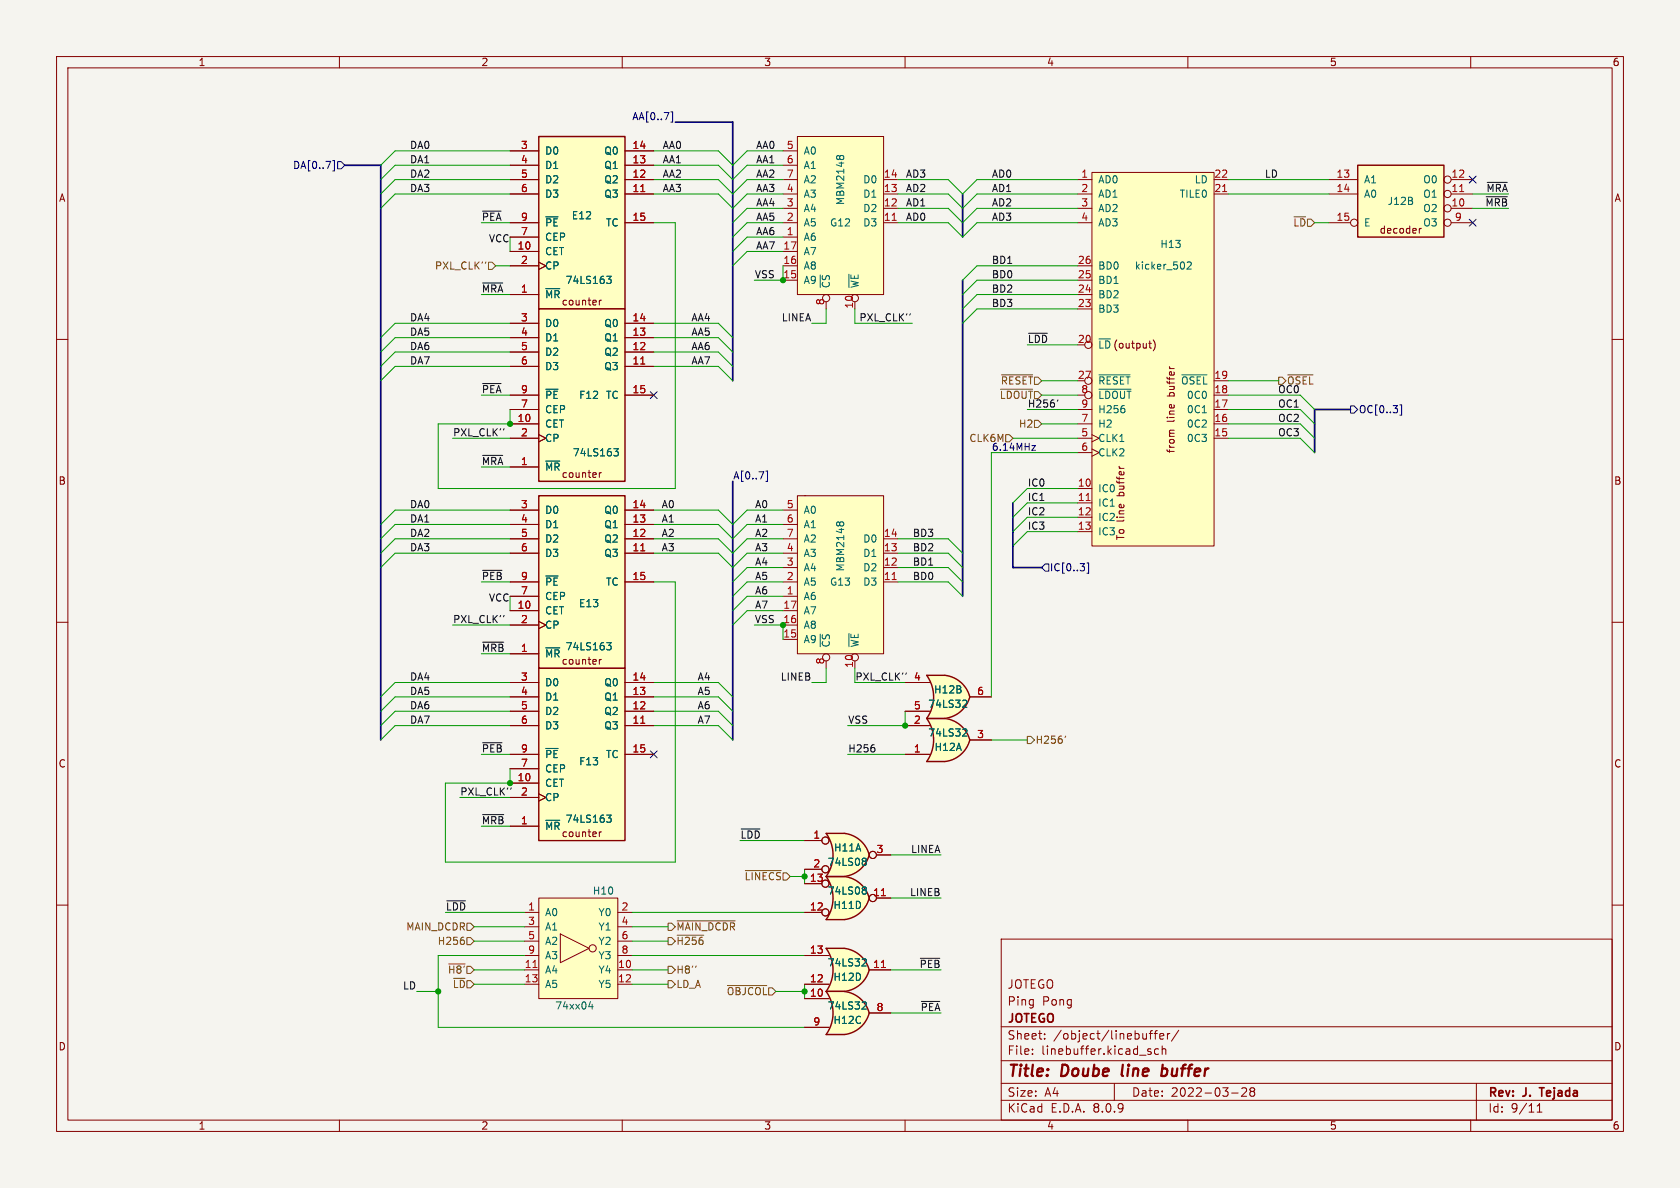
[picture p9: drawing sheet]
<svg xmlns="http://www.w3.org/2000/svg" width="297mm" height="210mm" viewBox="0 0 297 210" stroke-linecap="round" stroke-linejoin="round" font-family="sans-serif">
<defs><g id="words">
<g font-size="2.8" fill="#840000">
<text x="178" y="190.9">Title:</text>
<text x="187.7" y="190.9">Doube</text>
<text x="199.1" y="190.9">line</text>
<text x="207" y="190.9">buffer</text>
</g>
<g font-size="2.1" fill="#840000">
<text x="178" y="178">Ping</text>
<text x="178" y="175">JOTEGO</text>
<text x="184.2" y="178">Pong</text>
<text x="178" y="184">Sheet:</text>
<text x="178" y="181.2">JOTEGO</text>
<text x="186.2" y="184">/object/linebuffer/</text>
<text x="178" y="186.7">File:</text>
<text x="184.1" y="186.7">linebuffer.kicad_sch</text>
<text x="178" y="196.9">KiCad</text>
<text x="178" y="194.1">Size:</text>
<text x="184.7" y="194.1">A4</text>
<text x="185.7" y="196.9">E.D.A.</text>
<text x="193.3" y="196.9">8.0.9</text>
<text x="200" y="194.1">Date:</text>
<text x="207" y="194.1">2022-03-28</text>
<text x="263" y="194.3">Rev:</text>
<text x="263" y="196.9">Id:</text>
<text x="267.1" y="196.9">9/11</text>
<text x="269.4" y="194.3">J.</text>
<text x="273" y="194.3">Tejada</text>
</g>
<g font-size="1.8" fill="#840000">
<text x="35" y="11.9">1</text>
<text x="85" y="11.9">2</text>
<text x="135" y="11.9">3</text>
<text x="185" y="11.9">4</text>
<text x="235" y="11.9">5</text>
<text x="285" y="11.9">6</text>
<text x="10.3" y="35.9">A</text>
<text x="285.3" y="35.9">A</text>
<text x="243.8" y="41.5">decoder</text>
<text x="99.2" y="54.2">counter</text>
<text x="196.7" y="61.8">(output)</text>
<text x="207.9" y="70" transform="rotate(-90 207.9 70)">buffer</text>
<text x="207.9" y="74.7" transform="rotate(-90 207.9 74.7)">line</text>
<text x="207.9" y="80.2" transform="rotate(-90 207.9 80.2)">from</text>
<text x="10.3" y="85.9">B</text>
<text x="99.2" y="84.7">counter</text>
<text x="199" y="87.6" transform="rotate(-90 199 87.6)">buffer</text>
<text x="285.3" y="85.9">B</text>
<text x="199" y="95.6" transform="rotate(-90 199 95.6)">To</text>
<text x="199" y="92.3" transform="rotate(-90 199 92.3)">line</text>
<text x="99.2" y="117.7">counter</text>
<text x="10.3" y="135.9">C</text>
<text x="285.3" y="135.9">C</text>
<text x="99.2" y="148.2">counter</text>
<text x="10.3" y="185.9">D</text>
<text x="285.3" y="185.9">D</text>
<text x="35" y="199.9">1</text>
<text x="85" y="199.9">2</text>
<text x="135" y="199.9">3</text>
<text x="185" y="199.9">4</text>
<text x="235" y="199.9">5</text>
<text x="285" y="199.9">6</text>
</g>
<g font-size="1.8" fill="#000084">
<text x="111.7" y="21.3">AA[0..7]</text>
<text x="51.7" y="30.1">DA[0..7]</text>
<text x="240.1" y="73.3">OC[0..3]</text>
<text x="129.5" y="84.8">A[0..7]</text>
<text x="185.5" y="101.2">IC[0..3]</text>
</g>
<g font-size="1.8" fill="#0f0f0f">
<text x="72.4" y="28.9">DA1</text>
<text x="72.4" y="26.4">DA0</text>
<text x="117.1" y="28.9">AA1</text>
<text x="117.1" y="26.4">AA0</text>
<text x="133.6" y="28.9">AA1</text>
<text x="133.6" y="26.4">AA0</text>
<text x="72.4" y="31.5">DA2</text>
<text x="72.4" y="34">DA3</text>
<text x="117.1" y="31.5">AA2</text>
<text x="117.1" y="34">AA3</text>
<text x="133.6" y="31.5">AA2</text>
<text x="133.6" y="34">AA3</text>
<text x="160.1" y="34">AD2</text>
<text x="160.1" y="31.5">AD3</text>
<text x="175.3" y="34">AD1</text>
<text x="175.3" y="31.5">AD0</text>
<text x="223.5" y="31.5">LD</text>
<text x="262.7" y="34">~{MRA}</text>
<text x="85.1" y="39.1">~{PEA} 9</text>
<text x="133.6" y="36.6">AA4</text>
<text x="133.6" y="39.1">AA5</text>
<text x="133.6" y="41.6">AA6</text>
<text x="160.1" y="36.6">AD1</text>
<text x="160.1" y="39.1">AD0</text>
<text x="175.3" y="39.1">AD3</text>
<text x="175.3" y="36.6">AD2</text>
<text x="262.5" y="36.6">~{MRB}</text>
<text x="86.3" y="42.9">VCC</text>
<text x="133.6" y="44.2">AA7</text>
<text x="175.3" y="46.7">BD1</text>
<text x="85.1" y="51.8">~{MRA} 1</text>
<text x="133.3" y="49.3">VSS</text>
<text x="175.3" y="51.8">BD2</text>
<text x="175.3" y="49.3">BD0</text>
<text x="72.4" y="59.4">DA5</text>
<text x="72.4" y="56.9">DA4</text>
<text x="122.1" y="59.4">AA5</text>
<text x="122.1" y="56.9">AA4</text>
<text x="138.1" y="56.9">LINEA</text>
<text x="151.8" y="56.9">PXL_CLK''</text>
<text x="175.3" y="54.3">BD3</text>
<text x="72.4" y="62">DA6</text>
<text x="72.4" y="64.5">DA7</text>
<text x="122.1" y="62">AA6</text>
<text x="122.1" y="64.5">AA7</text>
<text x="181.6" y="60.7">~{LDD}</text>
<text x="85.1" y="69.6">~{PEA} 9</text>
<text x="225.9" y="69.6">OC0</text>
<text x="80" y="77.2">PXL_CLK''</text>
<text x="181.6" y="72.1">H256'</text>
<text x="225.9" y="77.2">OC3</text>
<text x="225.9" y="72.1">OC1</text>
<text x="225.9" y="74.7">OC2</text>
<text x="85.1" y="82.3">~{MRA} 1</text>
<text x="72.4" y="89.9">DA0</text>
<text x="116.9" y="89.9">A0</text>
<text x="133.4" y="89.9">A0</text>
<text x="181.6" y="88.6">IC1</text>
<text x="181.6" y="86.1">IC0</text>
<text x="72.4" y="92.4">DA1</text>
<text x="72.4" y="95">DA2</text>
<text x="116.9" y="92.4">A1</text>
<text x="116.9" y="95">A2</text>
<text x="133.4" y="95">A2</text>
<text x="133.4" y="92.4">A1</text>
<text x="161.3" y="95">BD3</text>
<text x="181.6" y="91.2">IC2</text>
<text x="181.6" y="93.7">IC3</text>
<text x="72.4" y="97.5">DA3</text>
<text x="116.9" y="97.5">A3</text>
<text x="133.4" y="100.1">A4</text>
<text x="133.4" y="97.5">A3</text>
<text x="161.3" y="97.5">BD2</text>
<text x="161.3" y="100.1">BD1</text>
<text x="85.1" y="102.6">~{PEB} 9</text>
<text x="86.3" y="106.4">VCC</text>
<text x="133.4" y="105.1">A6</text>
<text x="133.4" y="102.6">A5</text>
<text x="133.4" y="107.7">A7</text>
<text x="161.3" y="102.6">BD0</text>
<text x="80" y="110.2">PXL_CLK''</text>
<text x="133.3" y="110.2">VSS</text>
<text x="85.1" y="115.3">~{MRB} 1</text>
<text x="72.4" y="122.9">DA5</text>
<text x="72.4" y="120.4">DA4</text>
<text x="72.4" y="125.5">DA6</text>
<text x="123.2" y="120.4">A4</text>
<text x="123.2" y="125.5">A6</text>
<text x="123.2" y="122.9">A5</text>
<text x="137.9" y="120.4">LINEB</text>
<text x="151.1" y="120.4">PXL_CLK''</text>
<text x="72.4" y="128">DA7</text>
<text x="123.2" y="128">A7</text>
<text x="149.9" y="128">VSS</text>
<text x="85.1" y="133.1">~{PEB} 9</text>
<text x="149.9" y="133.1">H256</text>
<text x="81.3" y="140.7">PXL_CLK''</text>
<text x="85.1" y="145.8">~{MRB} 1</text>
<text x="130.8" y="148.3">~{LDD}</text>
<text x="161" y="150.9">LINEA</text>
<text x="78.7" y="161">~{LDD}</text>
<text x="160.8" y="158.5">LINEB</text>
<text x="162.5" y="171.2">~{PEB}</text>
<text x="71.2" y="175">LD</text>
<text x="162.7" y="178.8">~{PEA}</text>
</g>
<g font-size="1.8" fill="#a90000">
<text x="92" y="26.4">3</text>
<text x="92" y="29">4</text>
<text x="111.7" y="29">13</text>
<text x="111.7" y="26.4">14</text>
<text x="139" y="26.4">5</text>
<text x="139" y="29">6</text>
<text x="92" y="31.5">5</text>
<text x="92" y="34">6</text>
<text x="111.7" y="34">11</text>
<text x="111.7" y="31.5">12</text>
<text x="139" y="34">4</text>
<text x="139" y="31.5">7</text>
<text x="156.2" y="34">13</text>
<text x="156.2" y="31.5">14</text>
<text x="191.1" y="31.5">1</text>
<text x="191.1" y="34">2</text>
<text x="214.6" y="34">21</text>
<text x="214.6" y="31.5">22</text>
<text x="236.2" y="31.5">13</text>
<text x="236.2" y="34">14</text>
<text x="256.5" y="34">11</text>
<text x="256.5" y="31.5">12</text>
<text x="92" y="41.7">7</text>
<text x="92" y="39.1">9</text>
<text x="111.7" y="39.1">15</text>
<text x="139" y="41.7">1</text>
<text x="139" y="39.1">2</text>
<text x="139" y="36.6">3</text>
<text x="156.2" y="39.1">11</text>
<text x="156.2" y="36.6">12</text>
<text x="191.1" y="36.6">3</text>
<text x="191.1" y="39.1">4</text>
<text x="236.2" y="39.1">15</text>
<text x="256.5" y="36.6">10</text>
<text x="257.1" y="39.1">9</text>
<text x="91.4" y="44.2">10</text>
<text x="92" y="46.7">2</text>
<text x="138.4" y="46.7">16</text>
<text x="138.4" y="44.2">17</text>
<text x="190.5" y="46.7">26</text>
<text x="92" y="51.8">1</text>
<text x="138.4" y="49.3">15</text>
<text x="190.5" y="51.8">24</text>
<text x="190.5" y="49.3">25</text>
<text x="92" y="56.9">3</text>
<text x="92" y="59.4">4</text>
<text x="111.7" y="59.4">13</text>
<text x="111.7" y="56.9">14</text>
<text x="145.8" y="54" transform="rotate(-90 145.8 54)">8</text>
<text x="150.9" y="54.7" transform="rotate(-90 150.9 54.7)">10</text>
<text x="190.5" y="54.4">23</text>
<text x="92" y="62">5</text>
<text x="92" y="64.5">6</text>
<text x="111.7" y="64.5">11</text>
<text x="111.7" y="62">12</text>
<text x="190.5" y="60.7">20</text>
<text x="92" y="69.6">9</text>
<text x="111.7" y="69.6">15</text>
<text x="190.5" y="67.1">27</text>
<text x="191.1" y="69.6">8</text>
<text x="214.6" y="69.6">18</text>
<text x="214.6" y="67.1">19</text>
<text x="91.4" y="74.7">10</text>
<text x="92" y="77.2">2</text>
<text x="92" y="72.1">7</text>
<text x="191.1" y="77.2">5</text>
<text x="191.1" y="74.7">7</text>
<text x="191.1" y="72.1">9</text>
<text x="214.6" y="77.2">15</text>
<text x="214.6" y="74.7">16</text>
<text x="214.6" y="72.1">17</text>
<text x="92" y="82.3">1</text>
<text x="191.1" y="79.8">6</text>
<text x="92" y="89.9">3</text>
<text x="111.7" y="89.9">14</text>
<text x="139" y="89.9">5</text>
<text x="190.5" y="86.1">10</text>
<text x="190.5" y="88.6">11</text>
<text x="92" y="92.5">4</text>
<text x="92" y="95">5</text>
<text x="111.7" y="95">12</text>
<text x="111.7" y="92.5">13</text>
<text x="139" y="92.5">6</text>
<text x="139" y="95">7</text>
<text x="156.2" y="95">14</text>
<text x="190.5" y="91.2">12</text>
<text x="190.5" y="93.7">13</text>
<text x="92" y="97.5">6</text>
<text x="111.7" y="97.5">11</text>
<text x="139" y="100.1">3</text>
<text x="139" y="97.5">4</text>
<text x="156.2" y="100.1">12</text>
<text x="156.2" y="97.5">13</text>
<text x="91.4" y="107.7">10</text>
<text x="92" y="105.2">7</text>
<text x="92" y="102.6">9</text>
<text x="111.7" y="102.6">15</text>
<text x="138.4" y="107.7">17</text>
<text x="139" y="105.2">1</text>
<text x="139" y="102.6">2</text>
<text x="156.2" y="102.6">11</text>
<text x="92" y="110.2">2</text>
<text x="138.4" y="112.8">15</text>
<text x="138.4" y="110.2">16</text>
<text x="92" y="115.3">1</text>
<text x="145.8" y="117.5" transform="rotate(-90 145.8 117.5)">8</text>
<text x="150.9" y="118.2" transform="rotate(-90 150.9 118.2)">10</text>
<text x="92" y="120.4">3</text>
<text x="92" y="122.9">4</text>
<text x="92" y="125.5">5</text>
<text x="111.7" y="125.5">12</text>
<text x="111.7" y="122.9">13</text>
<text x="111.7" y="120.4">14</text>
<text x="161.5" y="120.4">4</text>
<text x="161.5" y="125.5">5</text>
<text x="172.6" y="122.9">6</text>
<text x="92" y="128">6</text>
<text x="111.7" y="128">11</text>
<text x="161.5" y="128">2</text>
<text x="172.6" y="130.6">3</text>
<text x="92" y="135.6">7</text>
<text x="92" y="133.1">9</text>
<text x="111.7" y="133.1">15</text>
<text x="161.5" y="133.1">1</text>
<text x="91.4" y="138.2">10</text>
<text x="92" y="140.7">2</text>
<text x="92" y="145.8">1</text>
<text x="143.7" y="148.3">1</text>
<text x="143.1" y="156">13</text>
<text x="143.7" y="153.4">2</text>
<text x="154.9" y="150.9">3</text>
<text x="93.3" y="161">1</text>
<text x="109.8" y="161">2</text>
<text x="143.1" y="161">12</text>
<text x="154.3" y="158.5">11</text>
<text x="93.3" y="163.6">3</text>
<text x="93.3" y="166.1">5</text>
<text x="109.8" y="163.6">4</text>
<text x="109.8" y="166.1">6</text>
<text x="92.7" y="171.2">11</text>
<text x="92.7" y="173.7">13</text>
<text x="93.3" y="168.7">9</text>
<text x="109.2" y="171.2">10</text>
<text x="109.2" y="173.7">12</text>
<text x="109.8" y="168.7">8</text>
<text x="143.1" y="173.7">12</text>
<text x="143.1" y="168.7">13</text>
<text x="154.3" y="171.2">11</text>
<text x="143.1" y="176.3">10</text>
<text x="154.9" y="178.8">8</text>
<text x="143.7" y="181.4">9</text>
</g>
<g font-size="1.8" fill="#006464">
<text x="96.3" y="27.5">D0</text>
<text x="106.7" y="27.5">Q0</text>
<text x="142" y="27.5">A0</text>
<text x="96.3" y="30.1">D1</text>
<text x="96.3" y="32.6">D2</text>
<text x="96.3" y="35.2">D3</text>
<text x="106.7" y="35.2">Q3</text>
<text x="106.7" y="32.6">Q2</text>
<text x="106.7" y="30.1">Q1</text>
<text x="142" y="35.2">A3</text>
<text x="142" y="30.1">A1</text>
<text x="142" y="32.6">A2</text>
<text x="152.5" y="35.2">D1</text>
<text x="152.5" y="32.6">D0</text>
<text x="194.1" y="32.6">AD0</text>
<text x="194.1" y="35.2">AD1</text>
<text x="208.5" y="35.2">TILE0</text>
<text x="211.1" y="32.6">LD</text>
<text x="241" y="32.6">A1</text>
<text x="241" y="35.2">A0</text>
<text x="251.5" y="35.2">O1</text>
<text x="251.5" y="32.6">O0</text>
<text x="96.3" y="40.2">~{PE}</text>
<text x="101" y="39">E12</text>
<text x="107" y="40.2">TC</text>
<text x="142" y="40.2">A5</text>
<text x="142" y="37.7">A4</text>
<text x="146.6" y="40.2">G12</text>
<text x="149.5" y="36.4" transform="rotate(-90 149.5 36.4)">MBM2148</text>
<text x="152.5" y="40.2">D3</text>
<text x="152.5" y="37.7">D2</text>
<text x="194.1" y="37.7">AD2</text>
<text x="194.1" y="40.2">AD3</text>
<text x="241" y="40.2">E</text>
<text x="245.2" y="36.4">J12B</text>
<text x="251.5" y="37.7">O2</text>
<text x="251.5" y="40.2">O3</text>
<text x="96.3" y="45.3">CET</text>
<text x="96.3" y="47.9">CP</text>
<text x="96.3" y="42.8">CEP</text>
<text x="142" y="42.8">A6</text>
<text x="142" y="47.9">A8</text>
<text x="142" y="45.3">A7</text>
<text x="194.1" y="47.9">BD0</text>
<text x="200.5" y="47.9">kicker_502</text>
<text x="205" y="44">H13</text>
<text x="96.3" y="52.9">~{MR}</text>
<text x="99.9" y="50.4">74LS163</text>
<text x="142" y="50.4">A9</text>
<text x="146.9" y="51.1" transform="rotate(-90 146.9 51.1)">~{CS}</text>
<text x="152" y="51.1" transform="rotate(-90 152 51.1)">~{WE}</text>
<text x="194.1" y="52.9">BD2</text>
<text x="194.1" y="50.4">BD1</text>
<text x="96.3" y="58">D0</text>
<text x="106.7" y="58">Q0</text>
<text x="194.1" y="55.5">BD3</text>
<text x="96.3" y="60.6">D1</text>
<text x="96.3" y="63.1">D2</text>
<text x="96.3" y="65.6">D3</text>
<text x="106.7" y="65.6">Q3</text>
<text x="106.7" y="63.1">Q2</text>
<text x="106.7" y="60.6">Q1</text>
<text x="194.1" y="61.8">~{LD}</text>
<text x="96.3" y="70.7">~{PE}</text>
<text x="102.3" y="70.7">F12</text>
<text x="107" y="70.7">TC</text>
<text x="194.1" y="68.2">~{RESET}</text>
<text x="194.1" y="70.7">~{LDOUT}</text>
<text x="208.7" y="68.2">~{OSEL}</text>
<text x="209.7" y="70.7">0C0</text>
<text x="96.3" y="75.8">CET</text>
<text x="96.3" y="73.3">CEP</text>
<text x="194.1" y="75.8">H2</text>
<text x="194.1" y="73.3">H256</text>
<text x="209.7" y="75.8">0C2</text>
<text x="209.7" y="73.3">0C1</text>
<text x="96.3" y="83.4">~{MR}</text>
<text x="96.3" y="78.3">CP</text>
<text x="101.2" y="80.9">74LS163</text>
<text x="194.1" y="78.3">CLK1</text>
<text x="194.1" y="80.9">CLK2</text>
<text x="209.7" y="78.3">0C3</text>
<text x="194.1" y="87.2">IC0</text>
<text x="194.1" y="89.8">IC1</text>
<text x="96.3" y="91">D0</text>
<text x="96.3" y="93.6">D1</text>
<text x="106.7" y="93.6">Q1</text>
<text x="106.7" y="91">Q0</text>
<text x="142" y="91">A0</text>
<text x="142" y="93.6">A1</text>
<text x="194.1" y="92.3">IC2</text>
<text x="194.1" y="94.8">IC3</text>
<text x="96.3" y="96.1">D2</text>
<text x="96.3" y="98.7">D3</text>
<text x="106.7" y="98.7">Q3</text>
<text x="106.7" y="96.1">Q2</text>
<text x="142" y="101.2">A4</text>
<text x="142" y="98.7">A3</text>
<text x="142" y="96.1">A2</text>
<text x="149.5" y="101.1" transform="rotate(-90 149.5 101.1)">MBM2148</text>
<text x="152.5" y="101.2">D2</text>
<text x="152.5" y="98.7">D1</text>
<text x="152.5" y="96.1">D0</text>
<text x="96.3" y="106.3">CEP</text>
<text x="96.3" y="103.7">~{PE}</text>
<text x="102.3" y="107.5">E13</text>
<text x="107" y="103.7">TC</text>
<text x="142" y="106.3">A6</text>
<text x="142" y="103.7">A5</text>
<text x="146.6" y="103.7">G13</text>
<text x="152.5" y="103.7">D3</text>
<text x="96.3" y="108.8">CET</text>
<text x="96.3" y="111.4">CP</text>
<text x="142" y="113.9">A9</text>
<text x="142" y="111.4">A8</text>
<text x="142" y="108.8">A7</text>
<text x="96.3" y="116.4">~{MR}</text>
<text x="99.9" y="115.2">74LS163</text>
<text x="146.9" y="114.6" transform="rotate(-90 146.9 114.6)">~{CS}</text>
<text x="152" y="114.6" transform="rotate(-90 152 114.6)">~{WE}</text>
<text x="96.3" y="121.5">D0</text>
<text x="96.3" y="124.1">D1</text>
<text x="106.7" y="124.1">Q1</text>
<text x="106.7" y="121.5">Q0</text>
<text x="164" y="125.3">74LS32</text>
<text x="165" y="122.8">H12B</text>
<text x="96.3" y="126.6">D2</text>
<text x="96.3" y="129.1">D3</text>
<text x="106.7" y="129.1">Q3</text>
<text x="106.7" y="126.6">Q2</text>
<text x="164" y="130.4">74LS32</text>
<text x="96.3" y="136.8">CEP</text>
<text x="96.3" y="134.2">~{PE}</text>
<text x="102.3" y="135.5">F13</text>
<text x="107" y="134.2">TC</text>
<text x="165.1" y="132.9">H12A</text>
<text x="96.3" y="139.3">CET</text>
<text x="96.3" y="141.8">CP</text>
<text x="96.3" y="146.9">~{MR}</text>
<text x="99.9" y="145.6">74LS163</text>
<text x="146.2" y="153.3">74LS08</text>
<text x="147.3" y="150.7">H11A</text>
<text x="104.7" y="158.3">H10</text>
<text x="146.2" y="158.3">74LS08</text>
<text x="147.2" y="160.9">H11D</text>
<text x="96.3" y="162.2">A0</text>
<text x="96.3" y="164.7">A1</text>
<text x="96.3" y="167.2">A2</text>
<text x="105.7" y="162.2">Y0</text>
<text x="105.7" y="164.7">Y1</text>
<text x="105.7" y="167.2">Y2</text>
<text x="96.3" y="172.3">A4</text>
<text x="96.3" y="169.8">A3</text>
<text x="105.7" y="172.3">Y4</text>
<text x="105.7" y="169.8">Y3</text>
<text x="146.2" y="171">74LS32</text>
<text x="147.2" y="173.6">H12D</text>
<text x="96.3" y="174.9">A5</text>
<text x="98.1" y="178.7">74xx04</text>
<text x="105.7" y="174.9">Y5</text>
<text x="146.2" y="178.7">74LS32</text>
<text x="147.2" y="181.2">H12C</text>
</g>
<g font-size="1.8" fill="#725600">
<text x="228.5" y="40.2">~{LD}</text>
<text x="76.8" y="47.9">PXL_CLK''</text>
<text x="176.6" y="70.7">~{LDOUT}</text>
<text x="176.8" y="68.2">~{RESET}</text>
<text x="227.4" y="68.2">~{OSEL}</text>
<text x="180" y="75.8">H2</text>
<text x="183" y="131.7">H256'</text>
<text x="131.5" y="155.8">~{LINECS}</text>
<text x="71.7" y="164.7">MAIN_DCDR</text>
<text x="77.3" y="167.2">H256</text>
<text x="119.5" y="164.7">~{MAIN_DCDR}</text>
<text x="119.5" y="167.2">~{H256}</text>
<text x="79.1" y="172.3">~{H8'}</text>
<text x="119.5" y="172.3">H8''</text>
<text x="79.9" y="174.9">~{LD}</text>
<text x="119.5" y="174.9">LD_A</text>
<text x="128.4" y="176.1">~{OBJCOL}</text>
</g>
<text font-size="1.8" fill="#0000c2" x="171.3" y="78.3">CLK6M</text>
<text font-size="1.7" fill="#0000c2" x="175.3" y="79.8">6.14MHz</text>
</g></defs>
<path d="M0 0h297v210h-297z" fill="#f5f4ef" stroke="#f5f4ef" stroke-width=".18"/>
<g fill="none" stroke="#840000" stroke-width=".18">
<path d="M10 10h277v190h-277zM12 12h273v186h-273zM60 10v2M110 10v2M160 10v2M210 10v2M260 10v2M10 60h2M285 60h2M10 110h2M285 110h2M10 160h2"/>
<path d="M177 166h108v32h-108zM285 160h2M60 198v2M110 198v2M160 198v2M177 194.5h108M177 191.5h108M177 187.5h108M177 181.5h108M182.5 186.3v.1M182.5 185.5v.1M184.7 183.6v.1"/>
<path d="M184.7 182.8v.1M197 191.5v3M203.1 185.9l.4 .1v.2l-.2 .2h-.3M203.1 185.4l.4 .1M203.2 182.7h.5M203.7 182.2l-.3 .2v1.3M204 182.7h.6M204.6 182.2l-.4 .2v1.3M204.8 185.5l-.4-.1-.3 .3v.4l.1 .2h.6M205 183.2l.7-.1v-.3l-.5-.1-.2 .2 .1 .7h.6M205.5 185.5l.2-.1 .3 .1 .1 .9M205.5 184.9v1.5"/>
<path d="M206.4 182.7v1M206.8 182.7l-.3 .1-.1 .2M208.4 182.1l-1.3 2M210 198v2M217.7 193.2h1.2M219.5 192.4l.6-.1 .2 .1 .1 .3-.9 1.1h.9M221.2 192.9l-.2-.2 .2-.4 .5 .1 .1 .2-.3 .3M221.2 192.9l-.2 .3v.5l.2 .1 .5-.1 .1-.2-.1-.4-.2-.2M221.2 192.9h.3M260 198v2M261 191.5v6.5M271.7 196.6h.9"/>
<path d="M271.7 195.5l.5-.4v1.5"/>
</g>
<path d="M272.1 192.3h.9" fill="none" stroke="#840000" stroke-width=".3"/>
<path d="M198.5 188.2l-.1 1.9M205.5 189l.2-.1 .5 .1M205.6 188.2l-.3 2M206.2 190a.66 .66 0 0 1-.9 .1" fill="none" stroke="#840000" stroke-width=".4"/>
<path d="M141 87.6h15.2v28h-15.2z" fill="#ffffc2"/>
<g fill="none" stroke="#840000" stroke-width=".18">
<path d="M138.4 97.8h2.6M138.4 95.3h2.6M138.4 90.2h2.6M138.4 92.7h2.6M141 87.6h15.2v28h-15.2zM142.2 87.6h.1M156.2 97.8h2.5M156.2 95.3h2.5M138.4 105.4h2.6M138.4 102.9h2.6M138.4 100.3h2.6M138.4 113h2.6"/>
<path d="M138.4 110.5h2.6M138.4 108h2.6M146 116.8v1.3M156.2 102.9h2.5M156.2 100.3h2.5"/>
<circle cx="146" cy="116.2" r=".63"/>
<circle cx="151.1" cy="116.2" r=".63"/>
</g>
<path d="M148.4 92.5l-.3-.2-.2 .2v.2M148.4 92.5l.3-.2h.2l.2 .1 .1 .3M148.4 92.5v.2M150.1 112v2.3" fill="none" stroke="#006464" stroke-width=".18"/>
<path d="M157.7 102.5h.7" fill="none" stroke="#a90000" stroke-width=".18"/>
<path d="M95.2 158.8h14v17.7h-14z" fill="#ffffc2"/>
<g fill="none" stroke="#840000" stroke-width=".18">
<path d="M95.2 158.8h14v17.7h-14zM92.7 161.3h2.5M92.7 171.5h2.5M92.7 174h2.5M92.7 163.8h2.5M92.7 166.4h2.5M92.7 168.9h2.5M99.1 165.1l5 2.5-5 2.6zM109.2 161.3h2.6M109.2 171.5h2.6M109.2 174h2.6M109.2 163.8h2.6"/>
<path d="M109.2 166.4h2.6M109.2 168.9h2.6"/>
<circle cx="104.8" cy="167.6" r=".63"/>
</g>
<path d="M94.2 171h.7" fill="none" stroke="#a90000" stroke-width=".18"/>
<path d="M104.4 177l-.3 1h.8M104.7 177.5v.9" fill="none" stroke="#006464" stroke-width=".18"/>
<path d="M167 127a5.2 5.2 0 0 1 4.4 3.8l-5 1.4z" fill="#ffffc2" stroke="#ffffc2" stroke-width=".18"/>
<path d="M163.8 127h3.2M163.8 134.6h3.2" fill="none" stroke="#ffffc2" stroke-width=".18"/>
<path d="M163.8 127h3.2v7.6h-3.2a6.6 6.6 0 0 0 0-7.6z" fill="#ffffc2"/>
<g fill="#ffffc2" stroke="#ffffc2" stroke-width=".18">
<path d="M166.5 129.5l4.9 1.3a5.1 5.1 0 0 1-4.4 3.8z"/>
<path d="M166.4 121.8l5 1.4a5.2 5.2 0 0 1-4.4 3.8z"/>
</g>
<path d="M163.8 127h3.2a5.2 5.2 0 0 1 4.4 3.8 5.1 5.1 0 0 1-4.4 3.8h-3.2a6.6 6.6 0 0 0 0-7.6z" fill="none" stroke="#840000" stroke-width=".25"/>
<path d="M160 133.4h4.3M160 128.3h4.3M171.4 130.8h3.9" fill="none" stroke="#840000" stroke-width=".18"/>
<path d="M170.4 128.8l.4 .1 .1 .3-.8 .9h.8" fill="none" stroke="#006464" stroke-width=".18"/>
<path d="M163.8 119.4h3.2M163.8 127h3.2" fill="none" stroke="#ffffc2" stroke-width=".18"/>
<path d="M163.8 119.4h3.2v7.6h-3.2a6.7 6.7 0 0 0 0-7.6z" fill="#ffffc2"/>
<path d="M167 119.4a5.1 5.1 0 0 1 4.4 3.8l-4.9 1.3z" fill="#ffffc2" stroke="#ffffc2" stroke-width=".18"/>
<path d="M163.8 119.4h3.2a5.1 5.1 0 0 1 4.4 3.8 5.2 5.2 0 0 1-4.4 3.8h-3.2a6.6 6.6 0 0 0 0-7.6z" fill="none" stroke="#840000" stroke-width=".25"/>
<path d="M160 120.7h4.3M160 125.7h4.3M171.4 123.2h3.9" fill="none" stroke="#840000" stroke-width=".18"/>
<path d="M170.4 123.8h.4l.1 .3-.8 .9h.8" fill="none" stroke="#006464" stroke-width=".18"/>
<path d="M95.2 24.1h15.3v30.5h-15.3z" fill="#ffffc2"/>
<path d="M95.2 24.1h15.3v30.5h-15.3z" fill="none" stroke="#840000" stroke-width=".25"/>
<g fill="none" stroke="#840000" stroke-width=".18">
<path d="M90.2 34.3h5M90.2 31.8h5M90.2 29.2h5M90.2 26.7h5M90.2 39.4h5M110.5 34.3h5.1M110.5 31.8h5.1M110.5 29.2h5.1M110.5 26.7h5.1M110.5 39.4h5.1M90.2 52.1h5M90.2 44.5h5"/>
<path d="M90.2 47h5M90.2 41.9h5M95.2 46.4l1.3 .6-1.3 .6M106 53.1v.8M106.3 53.1l-.3 .2"/>
</g>
<path d="M96.5 38.3h2.2M96.5 51h2.5M107.3 48.8h.7l-.4 .5 .4 .1v.5l-.2 .2h-.4" fill="none" stroke="#006464" stroke-width=".18"/>
<path d="M113.3 33.9h.7" fill="none" stroke="#a90000" stroke-width=".18"/>
<path d="M141 24.1h15.2v28h-15.2z" fill="#ffffc2"/>
<g fill="none" stroke="#840000" stroke-width=".18">
<path d="M138.4 39.4h2.6M138.4 36.8h2.6M138.4 34.3h2.6M138.4 31.8h2.6M138.4 26.7h2.6M138.4 29.2h2.6M141 24.1h15.2v28h-15.2zM142.2 24.1h.1M156.2 39.4h2.5M156.2 36.8h2.5M156.2 34.3h2.5M156.2 31.8h2.5"/>
<path d="M138.4 41.9h2.6M138.4 49.5h2.6M138.4 47h2.6M138.4 44.5h2.6M146 53.3v1.3"/>
<circle cx="146" cy="52.7" r=".63"/>
<circle cx="151.1" cy="52.7" r=".63"/>
</g>
<path d="M148.4 27.7l-.3-.2-.2 .2v.3M148.4 27.7l.3-.2h.2l.2 .1 .1 .4M148.4 27.7v.3M150.1 48.5v2.3" fill="none" stroke="#006464" stroke-width=".18"/>
<path d="M157.7 39h.7" fill="none" stroke="#a90000" stroke-width=".18"/>
<path d="M240 29.2h15.3v12.7h-15.3z" fill="#ffffc2"/>
<path d="M240 29.2h15.3v12.7h-15.3z" fill="none" stroke="#840000" stroke-width=".25"/>
<g fill="none" stroke="#840000" stroke-width=".18">
<path d="M234.9 34.3h5.1M234.9 31.8h5.1M234.9 39.4h3.9M256.5 36.8h3.8M256.5 34.3h3.8M256.5 31.8h3.8M256.5 39.4h3.8M250.9 40.4v.8M251 40.5l-.1 .1"/>
<circle cx="239.4" cy="39.4" r=".63"/>
<circle cx="255.9" cy="36.8" r=".63"/>
<circle cx="255.9" cy="39.4" r=".63"/>
<circle cx="255.9" cy="34.3" r=".63"/>
<circle cx="255.9" cy="31.7" r=".63"/>
</g>
<path d="M258.1 33.9h.7" fill="none" stroke="#a90000" stroke-width=".18"/>
<path d="M95.2 118.1h15.3v30.5h-15.3z" fill="#ffffc2"/>
<path d="M95.2 118.1h15.3v30.5h-15.3z" fill="none" stroke="#840000" stroke-width=".25"/>
<g fill="none" stroke="#840000" stroke-width=".18">
<path d="M90.2 138.4h5M90.2 128.3h5M90.2 125.7h5M90.2 123.2h5M90.2 120.7h5M90.2 133.4h5M90.2 135.9h5M110.5 128.3h5.1M110.5 125.7h5.1M110.5 123.2h5.1M110.5 120.7h5.1M110.5 133.4h5.1"/>
<path d="M90.2 146.1h5M90.2 141h5M95.2 140.3l1.3 .7-1.3 .6M106 147.1v.8M106.3 147.1l-.3 .2"/>
</g>
<path d="M96.5 132.3h2.2M96.5 145h2.5M107.3 144.1h.7l-.4 .5 .4 .1v.4l-.2 .3h-.4" fill="none" stroke="#006464" stroke-width=".18"/>
<path d="M113.3 127.9h.7" fill="none" stroke="#a90000" stroke-width=".18"/>
<path d="M95.2 87.6h15.3v30.5h-15.3z" fill="#ffffc2"/>
<path d="M95.2 87.6h15.3v30.5h-15.3z" fill="none" stroke="#840000" stroke-width=".25"/>
<g fill="none" stroke="#840000" stroke-width=".18">
<path d="M90.2 97.8h5M90.2 95.3h5M90.2 92.7h5M90.2 90.2h5M110.5 97.8h5.1M110.5 95.3h5.1M110.5 92.7h5.1M110.5 90.2h5.1M90.2 115.6h5M90.2 108h5M90.2 102.9h5M90.2 110.5h5"/>
<path d="M90.2 105.4h5M95.2 109.9l1.3 .6-1.3 .6M106 116.6v.8M106.3 116.6l-.3 .2M110.5 102.9h5.1"/>
</g>
<path d="M96.5 114.5h2.5M96.5 101.8h2.2M107.3 113.6h.7l-.4 .5 .4 .1v.4l-.2 .3h-.4" fill="none" stroke="#006464" stroke-width=".18"/>
<path d="M113.3 97.4h.7" fill="none" stroke="#a90000" stroke-width=".18"/>
<path d="M149.3 167.6a5.2 5.2 0 0 1 4.4 3.9l-5.1 1.3z" fill="#ffffc2" stroke="#ffffc2" stroke-width=".18"/>
<path d="M146 167.6h3.2M146 175.3h3.2" fill="none" stroke="#ffffc2" stroke-width=".18"/>
<path d="M146 167.6h3.2v7.7h-3.2a6.6 6.6 0 0 0 0-7.7z" fill="#ffffc2"/>
<g fill="#ffffc2" stroke="#ffffc2" stroke-width=".18">
<path d="M148.7 170.2l5 1.3a5.1 5.1 0 0 1-4.4 3.8z"/>
<path d="M149.3 175.3a5.2 5.2 0 0 1 4.4 3.8l-5.1 1.3z"/>
</g>
<path d="M149.2 167.6h-3.2a6.6 6.6 0 0 1 0 7.7h3.2M149.3 167.6a5.2 5.2 0 0 1 4.4 3.9 5.1 5.1 0 0 1-4.4 3.8" fill="none" stroke="#840000" stroke-width=".25"/>
<path d="M142.2 174h4.4M142.2 168.9h4.4M153.7 171.5h3.8" fill="none" stroke="#840000" stroke-width=".18"/>
<path d="M155.8 171h.7" fill="none" stroke="#a90000" stroke-width=".18"/>
<path d="M152.6 169.5h.4l.2 .4-.8 .9h.8" fill="none" stroke="#006464" stroke-width=".18"/>
<path d="M146 175.3h3.2M146 182.9h3.2" fill="none" stroke="#ffffc2" stroke-width=".18"/>
<path d="M146 175.3h3.2v7.6h-3.2a6.6 6.6 0 0 0 0-7.6z" fill="#ffffc2"/>
<path d="M148.7 177.8l5 1.3a5.1 5.1 0 0 1-4.4 3.8z" fill="#ffffc2" stroke="#ffffc2" stroke-width=".18"/>
<path d="M149.2 175.3h-3.2a6.6 6.6 0 0 1 0 7.6h3.2M149.3 175.3a5.2 5.2 0 0 1 4.4 3.8 5.1 5.1 0 0 1-4.4 3.8" fill="none" stroke="#840000" stroke-width=".25"/>
<path d="M142.2 176.5h4.4M153.7 179.1h3.8M142.2 181.6h4.4" fill="none" stroke="#840000" stroke-width=".18"/>
<path d="M152.6 177.1l.4 .1 .2 .3-.8 .9h.8" fill="none" stroke="#006464" stroke-width=".18"/>
<path d="M95.2 54.6h15.3v30.5h-15.3z" fill="#ffffc2"/>
<path d="M95.2 54.6h15.3v30.5h-15.3z" fill="none" stroke="#840000" stroke-width=".25"/>
<g fill="none" stroke="#840000" stroke-width=".18">
<path d="M90.2 59.7h5M90.2 57.2h5M110.5 59.7h5.1M110.5 57.2h5.1M90.2 74.9h5M90.2 64.8h5M90.2 62.2h5M90.2 69.9h5M90.2 77.5h5M90.2 72.4h5M95.2 76.8l1.3 .7-1.3 .6M110.5 64.8h5.1"/>
<path d="M110.5 62.2h5.1M110.5 69.9h5.1M90.2 82.6h5M106 83.6v.8M106.3 83.6l-.3 .2"/>
</g>
<path d="M96.5 68.8h2.2M108.5 79.3h.8l-.4 .5 .4 .1v.4l-.2 .3h-.4M96.5 81.5h2.5" fill="none" stroke="#006464" stroke-width=".18"/>
<path d="M113.3 64.4h.7" fill="none" stroke="#a90000" stroke-width=".18"/>
<path d="M149.3 154.9a5.2 5.2 0 0 1 4.4 3.9l-5.1 1.3z" fill="#ffffc2" stroke="#ffffc2" stroke-width=".18"/>
<path d="M146 154.9h3.2M146 162.6h3.2" fill="none" stroke="#ffffc2" stroke-width=".18"/>
<path d="M146 154.9h3.2v7.7h-3.2a6.6 6.6 0 0 0 0-7.7z" fill="#ffffc2"/>
<g fill="#ffffc2" stroke="#ffffc2" stroke-width=".18">
<path d="M148.7 157.5l5 1.3a5.1 5.1 0 0 1-4.4 3.8z"/>
<path d="M148.6 149.8l5.1 1.3a5.2 5.2 0 0 1-4.4 3.8z"/>
</g>
<path d="M149.2 154.9h-3.2a6.6 6.6 0 0 1 0 7.7h3.2M149.3 154.9a5.2 5.2 0 0 1 4.4 3.9 5.1 5.1 0 0 1-4.4 3.8" fill="none" stroke="#840000" stroke-width=".25"/>
<g fill="none" stroke="#840000" stroke-width=".18">
<path d="M142.2 156.2h3.1M154.9 158.8h2.6M142.2 161.3h3.1"/>
<circle cx="145.9" cy="156.2" r=".63"/>
<circle cx="154.3" cy="158.7" r=".63"/>
<circle cx="145.9" cy="161.3" r=".63"/>
</g>
<path d="M155.8 158.3h.7" fill="none" stroke="#a90000" stroke-width=".18"/>
<path d="M152.7 156.8h.2l.3 .2-.3 .3M152.7 157.3h.2M152.9 157.3l.3 .3v.2l-.2 .2-.3 .1" fill="none" stroke="#006464" stroke-width=".18"/>
<path d="M146 154.9h3.2M146 147.3h3.2" fill="none" stroke="#ffffc2" stroke-width=".18"/>
<path d="M146 147.3h3.2v7.6h-3.2a6.7 6.7 0 0 0 0-7.6z" fill="#ffffc2"/>
<path d="M149.3 147.3a5.1 5.1 0 0 1 4.4 3.8l-5 1.3z" fill="#ffffc2" stroke="#ffffc2" stroke-width=".18"/>
<path d="M149.2 147.3h-3.2a6.6 6.6 0 0 1 0 7.6h3.2M149.3 147.3a5.1 5.1 0 0 1 4.4 3.8 5.2 5.2 0 0 1-4.4 3.8" fill="none" stroke="#840000" stroke-width=".25"/>
<g fill="none" stroke="#840000" stroke-width=".18">
<path d="M142.2 148.6h3.1M142.2 153.7h3.1M154.9 151.1h2.6"/>
<circle cx="145.9" cy="153.7" r=".63"/>
<circle cx="145.9" cy="148.6" r=".63"/>
<circle cx="154.3" cy="151.1" r=".63"/>
</g>
<path d="M152.7 151.7h.2l.3 .3-.3 .3M152.7 152.3h.2M152.9 152.3l.3 .2v.2l-.2 .2-.3 .1" fill="none" stroke="#006464" stroke-width=".18"/>
<path d="M193 30.5h21.6v66h-21.6z" fill="#ffffc2"/>
<g fill="none" stroke="#840000" stroke-width=".18">
<path d="M90.2 31.8h5M90.2 34.3h5M90.2 39.4h5M90.2 29.2h5M90.2 26.7h5M110.5 31.8h5.1M110.5 34.3h5.1M110.5 39.4h5.1M110.5 29.2h5.1M110.5 26.7h5.1M190.5 31.8h2.5M190.5 34.3h2.5"/>
<path d="M190.5 36.8h2.5M190.5 39.4h2.5M193 30.5h21.6v66h-21.6zM214.6 31.8h2.6M214.6 34.3h2.6M90.2 52.1h5M90.2 47h5M90.2 59.7h5M90.2 57.2h5M90.2 44.5h5M90.2 41.9h5M95.2 46.4l1.3 .6-1.3 .6"/>
<path d="M110.5 59.7h5.1M110.5 57.2h5.1M190.5 54.6h2.5M190.5 52.1h2.5M190.5 49.5h2.5M190.5 47h2.5M90.2 77.5h5M90.2 74.9h5M90.2 72.4h5M90.2 69.9h5M90.2 64.8h5M90.2 62.2h5"/>
<path d="M95.2 76.8l1.3 .7-1.3 .6M110.5 69.9h5.1M110.5 64.8h5.1M110.5 62.2h5.1M190.5 77.5h2.5M190.5 74.9h2.5M190.5 72.4h2.5M190.5 69.9h1.3M193 76.8l1.3 .7-1.3 .6M193 79.4l1.3 .6-1.3 .6M203.1 60.7h.5M203.3 61.4l.3 .1"/>
<path d="M203.9 60.1a1.46 1.46 0 0 1 0 1.9M206.7 64.8v.1M207.6 76h-.7l-.2 .2M214.6 77.5h2.6M214.6 74.9h2.6M214.6 72.4h2.6M214.6 69.9h2.6M214.6 67.3h2.6M90.2 97.8h5M90.2 95.3h5M90.2 92.7h5M90.2 90.2h5"/>
<path d="M90.2 82.6h5M110.5 97.8h5.1M110.5 95.3h5.1M110.5 92.7h5.1M110.5 90.2h5.1M190.5 86.4h2.5M190.5 88.9h2.5M190.5 91.4h2.5M190.5 94h2.5M190.5 80h2.5M197.9 82.4v.2M90.2 115.6h5"/>
<path d="M90.2 108h5M90.2 102.9h5M90.2 110.5h5M90.2 105.4h5M95.2 109.9l1.3 .6-1.3 .6M110.5 102.9h5.1M90.2 133.4h5M90.2 128.3h5M90.2 120.7h5M90.2 125.7h5M90.2 123.2h5M90.2 138.4h5"/>
<path d="M90.2 135.9h5M110.5 133.4h5.1M110.5 128.3h5.1M110.5 120.7h5.1M110.5 125.7h5.1M110.5 123.2h5.1M160 133.4h4.3M160 128.3h4.3M160 120.7h4.3M160 125.7h4.3M171.4 130.8h3.9M171.4 123.2h3.9"/>
<path d="M90.2 146.1h5M90.2 141h5M95.2 140.3l1.3 .7-1.3 .6M142.2 148.6h3.1M142.2 153.7h3.1M142.2 156.2h3.1M154.9 151.1h2.6M154.9 158.8h2.6M142.2 161.3h3.1M142.2 176.5h4.4M142.2 174h4.4M142.2 168.9h4.4"/>
<path d="M153.7 179.1h3.8M153.7 171.5h3.8M142.2 181.6h4.4"/>
<circle cx="192.4" cy="69.8" r=".63"/>
<circle cx="192.4" cy="67.3" r=".63"/>
<circle cx="192.4" cy="61" r=".63"/>
<circle cx="145.9" cy="153.7" r=".63"/>
<circle cx="145.9" cy="156.2" r=".63"/>
<circle cx="145.9" cy="148.6" r=".63"/>
<circle cx="154.3" cy="151.1" r=".63"/>
<circle cx="154.3" cy="158.7" r=".63"/>
<circle cx="145.9" cy="161.3" r=".63"/>
</g>
<path d="M113.3 33.9h.7M216.1 33.9h.8M113.3 64.4h.7M113.3 97.4h.7M192 88.5h.7M113.3 127.9h.7M155.8 158.3h.7M155.8 171h.7" fill="none" stroke="#a90000" stroke-width=".18"/>
<g fill="none" stroke="#006464" stroke-width=".18">
<path d="M96.5 38.3h2.2M96.5 51h2.5M107.3 48.8h.7l-.4 .5 .4 .1v.5l-.2 .2h-.4M194.3 59.9h2M209.9 46.4l.5-.1 .2 .4-.8 .9h.8M96.5 68.8h2.2M108.5 79.3h.8l-.4 .5 .4 .1v.4l-.2 .3h-.4M194.3 66.3h5.5M194.3 68.8h5.7M198.8 72.3v.5M208.9 66.3h4.5M212.5 73h.8"/>
<path d="M96.5 81.5h2.5M96.5 114.5h2.5M96.5 101.8h2.2M107.3 113.6h.7l-.4 .5 .4 .1v.4l-.2 .3h-.4M96.5 132.3h2.2M170.4 128.8l.4 .1 .1 .3-.8 .9h.8M170.4 123.8h.4l.1 .3-.8 .9h.8M96.5 145h2.5M107.3 144.1h.7l-.4 .5 .4 .1v.4l-.2 .3h-.4M152.7 151.7h.2l.3 .3-.3 .3M152.7 156.8h.2l.3 .2-.3 .3M152.7 152.3h.2"/>
<path d="M152.7 157.3h.2M152.9 152.3l.3 .2v.2l-.2 .2-.3 .1M152.9 157.3l.3 .3v.2l-.2 .2-.3 .1M152.6 169.5h.4l.2 .4-.8 .9h.8M152.6 177.1l.4 .1 .2 .3-.8 .9h.8"/>
</g>
<g fill="none" stroke="#725600" stroke-width=".18">
<path d="M228.8 38.3h2M85.9 46.3l-.1 .2M86.4 46.4h.6l.6 .6-.6 .6h-.6zM176.9 68.8h5.7M177.1 66.3h5.5M177.8 76.8h.6l.7 .7-.7 .6h-.6zM182.9 74.3h.6l.6 .6-.6 .7h-.6zM226.1 66.7h.6l.6 .6-.6 .6h-.6zM227.7 66.3h4.4M181.6 130.2h.6l.7 .6-.7 .6h-.6zM188.4 130.1l-.1 .3M131.8 153.9h6.3"/>
<path d="M79.3 170.4h2.9M82 166.3v.5M82.5 163.2h.7l.6 .6-.6 .7h-.7zM82.5 165.7h.7l.6 .7-.6 .6h-.7zM118.1 173.4h.6l.7 .6-.7 .6h-.6zM118.1 163.2h.6l.7 .6-.7 .7h-.6zM118.1 165.7h.6l.7 .7-.7 .6h-.6zM118.1 170.8h.6l.7 .7-.7 .6h-.6zM119.7 162.8h10.3M119.7 165.3h4.7M123.1 170.8l-.1 .2M128.6 174.2h7"/>
</g>
<g fill="none" stroke="#000084" stroke-width=".18">
<path d="M118.6 19.8h.3v1.8h-.3M58.8 28.4h.3v1.8h-.3M59.7 28.6h.6l.7 .6-.7 .6h-.6zM259.7 38.8l1.3 1.2M259.7 31.1l1.3 1.3M261 38.8l-1.3 1.2M261 31.1l-1.3 1.3M115 69.2l1.2 1.3M116.2 69.2l-1.2 1.3M238.8 71.8h.6l.6 .6-.6 .6h-.6zM247.5 71.6h.3v1.8h-.3M135.4 83.3h.3v1.8h-.3"/>
<path d="M184.8 99.7h.6v1.3h-.6l-.7-.7zM192.2 99.5h.3v1.8h-.3M115 132.7l1.2 1.3M116.2 132.7l-1.2 1.3"/>
</g>
<g fill="none" stroke="#0f0f0f" stroke-width=".18">
<path d="M85.3 37.3h3.3M262.7 34.8h3.8M262.9 32.2h3.6M85.3 50h3.6M160.9 55.5l-.1 .2M181.8 58.9h3.4M85.3 67.8h3.3M89.1 75.8l-.1 .2M187 70.7l-.1 .2M85.3 80.5h3.6M85.3 100.8h3.5M85.3 113.5h3.8"/>
<path d="M89.1 108.8l-.1 .2M160.2 119l-.1 .2M85.3 131.3h3.5M90.4 139.3l-.1 .2M154.6 132.3v.5M79 159.2h3.3M85.3 144h3.8M131 146.5h3.4M162.7 169.4h3.4M162.9 177h3.2"/>
</g>
<path d="M182.4 78.8h.7l-.7 .8h.7" fill="none" stroke="#0000c2" stroke-width=".18"/>
<path d="M61 29.2h6.3v101.6M119.4 21.6h10.1v45.7M170.2 34.3v7.6M170.2 49.5v55.9M238.8 72.4h-6.4v7.6M129.5 85.1v45.7M179.1 88.9v11.4h5" fill="none" stroke="#000084" stroke-width=".3"/>
<g fill="none" stroke="#009600" stroke-width=".18">
<path d="M85.1 39.4h5.1M90.2 31.8h-20.4l-2.5 2.5M90.2 34.3h-20.4l-2.5 2.5M90.2 26.7h-20.4l-2.5 2.5M90.2 29.2h-20.4l-2.5 2.6M115.6 39.4h3.8v47h-41.9v-11.5h12.7v-2.5M115.6 31.8h11.4l2.5 2.5 2.6-2.5h6.3M115.6 34.3h11.4l2.5 2.5 2.6-2.5h6.3M115.6 26.7h11.4l2.5 2.5 2.6-2.5h6.3M115.6 29.2h11.4l2.5 2.6 2.6-2.6h6.3M138.4 39.4h-6.3l-2.6 2.5M138.4 36.8h-6.3l-2.6 2.6"/>
<path d="M158.7 31.8h8.9l2.6 2.5 2.5-2.5h17.8M158.7 39.4h8.9l2.6 2.5 2.5-2.5h17.8M158.7 34.3h8.9l2.6 2.5 2.5-2.5h17.8M158.7 36.8h8.9l2.6 2.6 2.5-2.6h17.8M217.2 31.8h17.7M217.2 34.3h17.7M232.4 39.4h2.5M260.3 34.3h6.4M260.3 36.8h6.4M85.1 52.1h5.1M87.6 47h2.6M90.2 57.2h-20.4l-2.5 2.5"/>
<path d="M90.2 41.9v2.6M90.2 59.7h-20.4l-2.5 2.5M115.6 57.2h11.4l2.5 2.5M115.6 59.7h11.4l2.5 2.5M138.4 47v2.5h-5.1M138.4 41.9h-6.3l-2.6 2.6M138.4 44.5h-6.3l-2.6 2.5M146 54.6v2.6h-2.5M151.1 54.6v2.6h10.2M190.5 47h-17.8l-2.5 2.5M190.5 52.1h-17.8l-2.5 2.5M190.5 54.6h-17.8l-2.5 2.6"/>
<path d="M190.5 49.5h-17.8l-2.5 2.6M80 77.5h10.2M85.1 69.9h5.1M90.2 64.8h-20.4l-2.5 2.5M90.2 62.2h-20.4l-2.5 2.6M115.6 64.8h11.4l2.5 2.5M115.6 62.2h11.4l2.5 2.6M179.1 77.5h11.4M181.6 61h8.9M181.6 72.4h8.9M184.1 74.9h6.4M184.1 69.9h6.4"/>
<path d="M184.1 67.3h6.4M217.2 77.5h12.7l2.5 2.5M217.2 74.9h12.7l2.5 2.6M217.2 69.9h12.7l2.5 2.5M217.2 72.4h12.7l2.5 2.5M217.2 67.3h8.9M85.1 82.6h5.1M90.2 97.8h-20.4l-2.5 2.5M90.2 92.7h-20.4l-2.5 2.6M90.2 95.3h-20.4l-2.5 2.5M90.2 90.2h-20.4l-2.5 2.5M115.6 97.8h11.4l2.5 2.5 2.6-2.5h6.3"/>
<path d="M115.6 92.7h11.4l2.5 2.6 2.6-2.6h6.3M115.6 95.3h11.4l2.5 2.5 2.6-2.5h6.3M115.6 90.2h11.4l2.5 2.5 2.6-2.5h6.3M158.7 97.8h8.9l2.6 2.5M158.7 95.3h8.9l2.6 2.5M190.5 94h-8.9l-2.5 2.5M190.5 88.9h-8.9l-2.5 2.5M190.5 91.4h-8.9l-2.5 2.6M190.5 86.4h-8.9l-2.5 2.5M190.5 80h-15.2v43.2M80 110.5h10.2M85.1 102.9h5.1"/>
<path d="M85.1 115.6h5.1M90.2 105.4v2.6M115.6 102.9h3.8v49.5h-40.7v-14h11.5v-2.5M133.3 110.5h5.1v2.5M138.4 100.3h-6.3l-2.6 2.6M138.4 102.9h-6.3l-2.6 2.5M138.4 108h-6.3l-2.6 2.5M138.4 105.4h-6.3l-2.6 2.6M146 118.1v2.6h-2.5M151.1 118.1v2.6h8.9M158.7 100.3h8.9l2.6 2.6M158.7 102.9h8.9l2.6 2.5"/>
<path d="M85.1 133.4h5.1M90.2 125.7h-20.4l-2.5 2.6M90.2 120.7h-20.4l-2.5 2.5M90.2 123.2h-20.4l-2.5 2.5M90.2 128.3h-20.4l-2.5 2.5M115.6 125.7h11.4l2.5 2.6M115.6 120.7h11.4l2.5 2.5M115.6 123.2h11.4l2.5 2.5M115.6 128.3h11.4l2.5 2.5M149.9 133.4h10.1M160 125.7v2.6h-10.1M175.3 130.8h6.3"/>
<path d="M81.3 141h8.9M85.1 146.1h5.1M130.8 148.6h11.4M139.7 154.9h2.5M142.2 153.7v2.5M157.5 151.1h8.9M157.5 158.8h8.9M73.7 175.3h3.8M78.7 161.3h14M83.8 174h8.9M83.8 166.4h8.9M83.8 163.8h8.9"/>
<path d="M83.8 171.5h8.9M92.7 168.9h-15.2v12.7h64.7M111.8 174h6.3M111.8 166.4h6.3M111.8 168.9h30.4M111.8 163.8h6.3M111.8 161.3h30.4M111.8 171.5h6.3M137.2 175.3h5M142.2 174v2.5M157.5 171.5h8.9M157.5 179.1h8.9"/>
</g>
<g fill="#009600" stroke="#009600" stroke-width=".18">
<circle cx="142.2" cy="154.9" r=".46"/>
<circle cx="142.2" cy="175.3" r=".46"/>
<circle cx="138.4" cy="110.5" r=".46"/>
<circle cx="160" cy="128.3" r=".46"/>
<circle cx="90.2" cy="138.4" r=".46"/>
<circle cx="77.5" cy="175.3" r=".46"/>
<circle cx="138.4" cy="49.5" r=".46"/>
<circle cx="90.2" cy="74.9" r=".46"/>
</g>
<use href="#words"/>
</svg>
